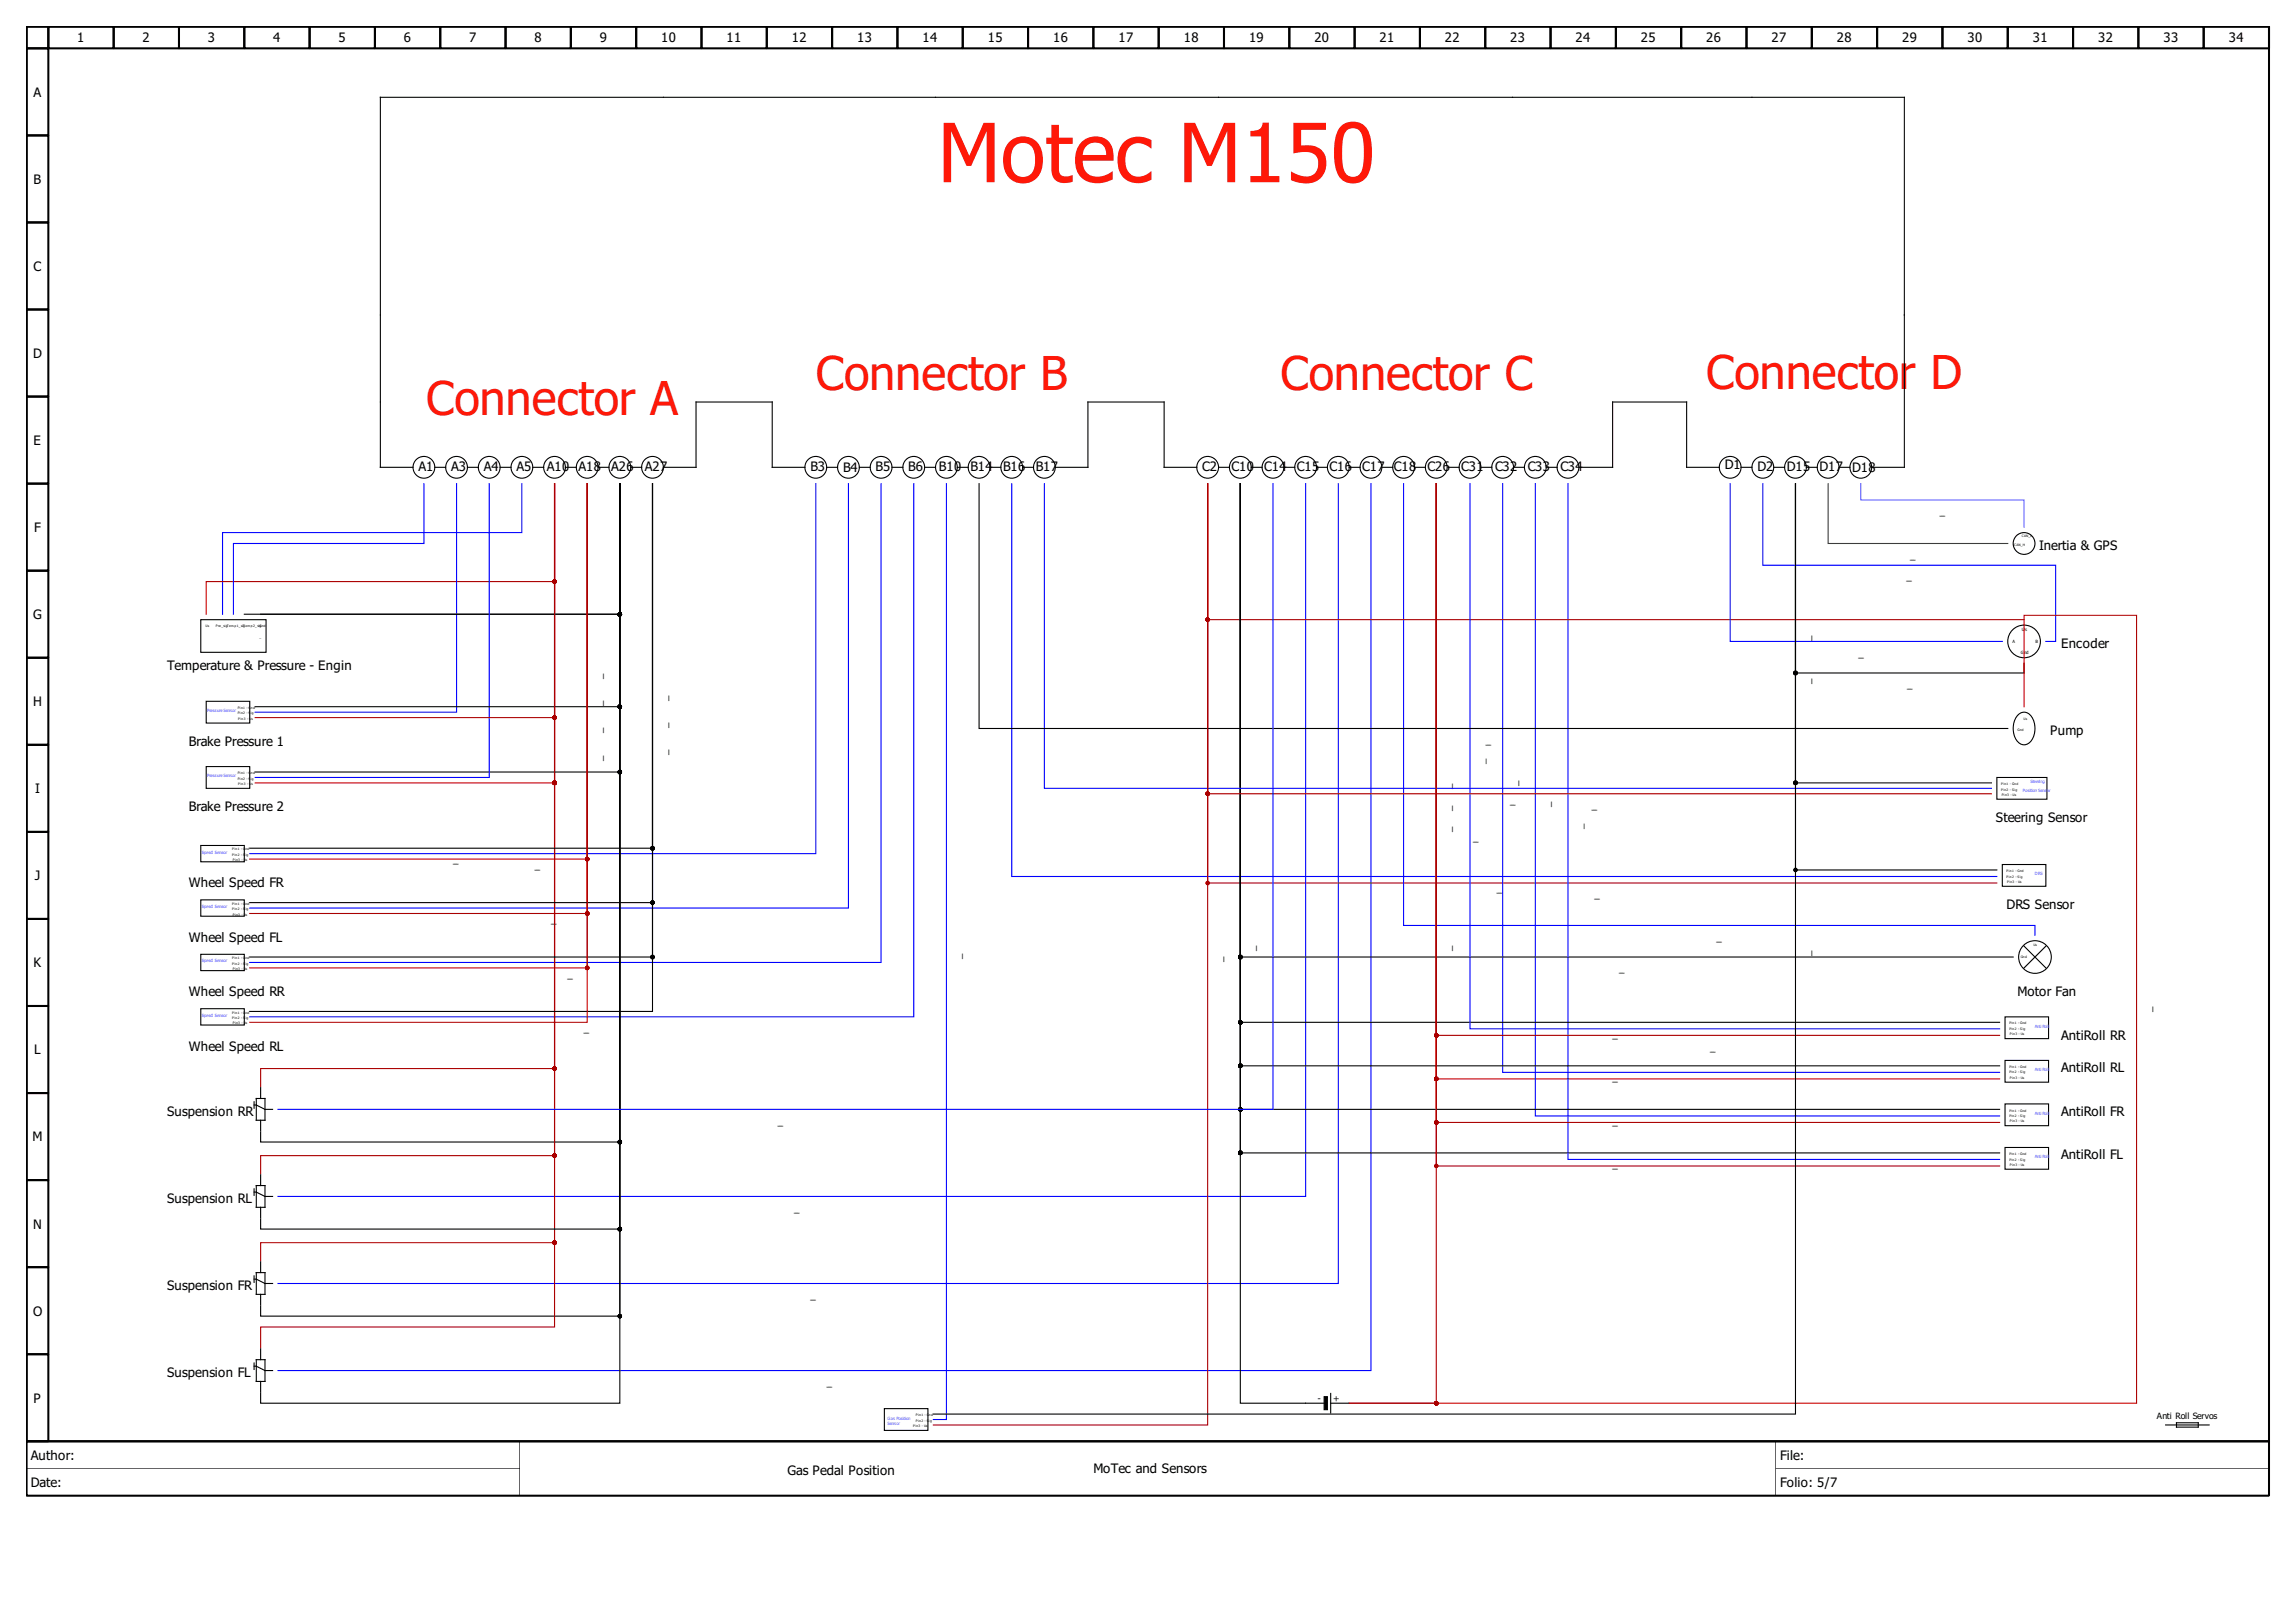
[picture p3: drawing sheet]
<svg xmlns="http://www.w3.org/2000/svg" width="297mm" height="210mm" viewBox="0 0 297 210" stroke-linecap="round" stroke-linejoin="round" font-family="sans-serif">
<defs><g id="words">
<text font-size="10.6" fill="#ff1808" x="121.3" y="23.6">Motec M150</text>
<g font-size="6.1" fill="#ff1808">
<text x="55.1" y="53.7">Connector A</text>
<text x="105.5" y="50.5">Connector B</text>
<text x="165.7" y="50.5">Connector C</text>
<text x="220.7" y="50.3">Connector</text>
<text x="249.7" y="50.3">D</text>
</g>
<g font-size="1.7">
<text x="10" y="5.5">1</text>
<text x="18.4" y="5.5">2</text>
<text x="26.9" y="5.5">3</text>
<text x="35.3" y="5.5">4</text>
<text x="43.8" y="5.5">5</text>
<text x="52.2" y="5.5">6</text>
<text x="60.7" y="5.5">7</text>
<text x="69.1" y="5.5">8</text>
<text x="77.6" y="5.5">9</text>
<text x="85.5" y="5.5">10</text>
<text x="94" y="5.5">11</text>
<text x="102.4" y="5.5">12</text>
<text x="110.9" y="5.5">13</text>
<text x="119.3" y="5.5">14</text>
<text x="127.8" y="5.5">15</text>
<text x="136.2" y="5.5">16</text>
<text x="144.7" y="5.5">17</text>
<text x="153.1" y="5.5">18</text>
<text x="161.6" y="5.5">19</text>
<text x="170" y="5.5">20</text>
<text x="178.5" y="5.5">21</text>
<text x="186.9" y="5.5">22</text>
<text x="195.4" y="5.5">23</text>
<text x="203.8" y="5.5">24</text>
<text x="212.3" y="5.5">25</text>
<text x="220.7" y="5.5">26</text>
<text x="229.2" y="5.5">27</text>
<text x="237.6" y="5.5">28</text>
<text x="246.1" y="5.5">29</text>
<text x="254.5" y="5.5">30</text>
<text x="263" y="5.5">31</text>
<text x="271.4" y="5.5">32</text>
<text x="279.9" y="5.5">33</text>
<text x="288.3" y="5.5">34</text>
<text x="4.4" y="12.5">A</text>
<text x="4.4" y="23.8">B</text>
<text x="4.4" y="35.1">C</text>
<text x="4.3" y="46.3">D</text>
<text x="4.4" y="57.6">E</text>
<text x="54.1" y="60.9">A1</text>
<text x="58.4" y="60.9">A3</text>
<text x="62.6" y="60.9">A4</text>
<text x="66.8" y="60.9">A5</text>
<text x="70.8" y="60.9">A10</text>
<text x="74.8" y="60.9">A18</text>
<text x="79.1" y="60.9">A26</text>
<text x="83.4" y="60.9">A27</text>
<text x="104.8" y="60.9">B3</text>
<text x="109.1" y="61">B4</text>
<text x="113.3" y="60.9">B5</text>
<text x="117.5" y="60.9">B6</text>
<text x="121.5" y="60.9">B10</text>
<text x="125.5" y="60.9">B14</text>
<text x="129.8" y="60.9">B16</text>
<text x="134" y="60.9">B17</text>
<text x="155.5" y="60.9">C2</text>
<text x="159.3" y="60.9">C10</text>
<text x="163.6" y="60.9">C14</text>
<text x="167.8" y="60.9">C15</text>
<text x="172" y="60.9">C16</text>
<text x="176.2" y="60.9">C17</text>
<text x="180.3" y="60.9">C18</text>
<text x="184.7" y="60.9">C26</text>
<text x="189.1" y="60.9">C31</text>
<text x="193.4" y="60.9">C32</text>
<text x="197.6" y="60.9">C33</text>
<text x="201.9" y="60.9">C34</text>
<text x="223.1" y="60.8">D1</text>
<text x="227.4" y="60.9">D2</text>
<text x="231.2" y="60.9">D15</text>
<text x="235.4" y="60.9">D17</text>
<text x="239.6" y="61">D18</text>
<text x="4.4" y="68.9">F</text>
<text x="263.8" y="71.2">Inertia &amp; GPS</text>
<text x="4.3" y="80.1">G</text>
<text x="266.6" y="83.9">Encoder</text>
<text x="21.6" y="86.7">Temperature &amp; Pressure - Engin</text>
<text x="4.3" y="91.4">H</text>
<text x="265.2" y="95.1">Pump</text>
<text x="24.4" y="96.5">Brake Pressure 1</text>
<text x="4.6" y="102.7">I</text>
<text x="24.4" y="105">Brake Pressure 2</text>
<text x="258.2" y="106.4">Steering Sensor</text>
<text x="4.5" y="113.9">J</text>
<text x="24.4" y="114.8">Wheel Speed FR</text>
<text x="259.6" y="117.7">DRS Sensor</text>
<text x="4.4" y="125.2">K</text>
<text x="24.4" y="121.9">Wheel Speed FL</text>
<text x="24.4" y="128.9">Wheel Speed RR</text>
<text x="261" y="128.9">Motor Fan</text>
<text x="4.4" y="136.5">L</text>
<text x="24.4" y="136">Wheel Speed RL</text>
<text x="266.6" y="134.6">AntiRoll RR</text>
<text x="266.6" y="138.8">AntiRoll RL</text>
<text x="4.2" y="147.7">M</text>
<text x="21.6" y="144.4">Suspension RR</text>
<text x="266.6" y="144.4">AntiRoll FR</text>
<text x="21.6" y="155.7">Suspension RL</text>
<text x="266.6" y="150">AntiRoll FL</text>
<text x="4.3" y="159">N</text>
<text x="21.6" y="166.9">Suspension FR</text>
<text x="4.3" y="170.3">O</text>
<text x="21.6" y="178.2">Suspension FL</text>
<text x="4.4" y="181.5">P</text>
<text x="4" y="188.9">Author:</text>
<text x="101.9" y="190.9">Gas Pedal Position</text>
<text x="141.5" y="190.7">MoTec and Sensors</text>
<text x="230.3" y="188.9">File:</text>
<text x="4" y="192.4">Date:</text>
<text x="230.3" y="192.4">Folio: 5/7</text>
</g>
<g font-size="1.3">
<text x="250.9" y="66.7">_</text>
<text x="246.7" y="75.1">_</text>
<text x="247.1" y="72.3">_</text>
<text x="234.3" y="82.9" transform="rotate(-90 234.3 82.9)">_</text>
<text x="77.9" y="87.9" transform="rotate(-90 77.9 87.9)">_</text>
<text x="234.3" y="88.6" transform="rotate(-90 234.3 88.6)">_</text>
<text x="240.5" y="85">_</text>
<text x="246.7" y="89.1">_</text>
<text x="77.9" y="94.9" transform="rotate(-90 77.9 94.9)">_</text>
<text x="77.9" y="91.4" transform="rotate(-90 77.9 91.4)">_</text>
<text x="86.4" y="94.2" transform="rotate(-90 86.4 94.2)">_</text>
<text x="86.4" y="90.7" transform="rotate(-90 86.4 90.7)">_</text>
<text x="77.9" y="98.4" transform="rotate(-90 77.9 98.4)">_</text>
<text x="86.4" y="97.7" transform="rotate(-90 86.4 97.7)">_</text>
<text x="192.2" y="98.9" transform="rotate(-90 192.2 98.9)">_</text>
<text x="192.2" y="96.2">_</text>
<text x="196.4" y="101.7" transform="rotate(-90 196.4 101.7)">_</text>
<text x="187.8" y="107.7" transform="rotate(-90 187.8 107.7)">_</text>
<text x="187.8" y="104.9" transform="rotate(-90 187.8 104.9)">_</text>
<text x="187.8" y="102.1" transform="rotate(-90 187.8 102.1)">_</text>
<text x="195.4" y="104">_</text>
<text x="200.6" y="104.5" transform="rotate(-90 200.6 104.5)">_</text>
<text x="204.8" y="107.3" transform="rotate(-90 204.8 107.3)">_</text>
<text x="206" y="104.7">_</text>
<text x="58.6" y="111.7">_</text>
<text x="69.2" y="112.4">_</text>
<text x="190.6" y="108.8">_</text>
<text x="71.3" y="119.5">_</text>
<text x="193.6" y="115.4">_</text>
<text x="206.3" y="116.2">_</text>
<text x="124.4" y="124.1" transform="rotate(-90 124.4 124.1)">_</text>
<text x="158.2" y="124.5" transform="rotate(-90 158.2 124.5)">_</text>
<text x="162.4" y="123.1" transform="rotate(-90 162.4 123.1)">_</text>
<text x="187.8" y="123.1" transform="rotate(-90 187.8 123.1)">_</text>
<text x="209.5" y="125.8">_</text>
<text x="222.1" y="121.7">_</text>
<text x="234.3" y="123.8" transform="rotate(-90 234.3 123.8)">_</text>
<text x="73.4" y="126.5">_</text>
<text x="278.4" y="131" transform="rotate(-90 278.4 131)">_</text>
<text x="75.5" y="133.6">_</text>
<text x="208.6" y="134.3">_</text>
<text x="221.3" y="136">_</text>
<text x="208.6" y="139.9">_</text>
<text x="100.6" y="145.5">_</text>
<text x="208.6" y="145.5">_</text>
<text x="208.6" y="151.2">_</text>
<text x="102.7" y="156.8">_</text>
<text x="104.8" y="168.1">_</text>
<text x="106.9" y="179.3">_</text>
</g>
<g font-size="1.1">
<text x="170.9" y="180.6" transform="rotate(-180 170.9 180.6)">-</text>
<text x="173.3" y="180.6" transform="rotate(-180 173.3 180.6)">+</text>
<text x="279" y="183.6">Anti Roll Servos</text>
</g>
<g font-size=".6">
<text x="260.4" y="83.1">A</text>
<text x="261.6" y="81.6">U</text>
<text x="262" y="81.6">s</text>
<text x="263.3" y="83.1">B</text>
<text x="261.4" y="84.7">Gnd</text>
</g>
<g font-size=".6" fill="#a0f">
<text x="26.8" y="92.2">Pressure Sensor</text>
<text x="26.8" y="100.6">Pressure Sensor</text>
<text x="262.7" y="101.3">Steering</text>
<text x="261.7" y="102.4">Position Sens</text>
<text x="264.8" y="102.4">or</text>
<text x="26.1" y="110.5">Speed Sensor</text>
<text x="263.3" y="113.3">DRS</text>
<text x="26.1" y="117.5">Speed Sensor</text>
<text x="26.1" y="124.6">Speed Sensor</text>
<text x="26.1" y="131.6">Speed Sensor</text>
<text x="263.3" y="133">Anti Roll</text>
<text x="263.3" y="138.6">Anti Roll</text>
<text x="263.3" y="149.9">Anti Roll</text>
<text x="263.3" y="144.3">Anti Roll</text>
<text x="114.8" y="183.7">Gas Position</text>
<text x="114.8" y="184.4">Sensor</text>
</g>
<g font-size=".4">
<text x="260.6" y="70.6">CAN_H</text>
<text x="261.6" y="69.5">CAN_L</text>
<text x="26.6" y="81.2">Us</text>
<text x="27.9" y="81.2">Pre_sigTemp1_siTemp2_siGnd</text>
<text x="31.5" y="81.2">g</text>
<text x="33.6" y="82.6">_</text>
<text x="33.6" y="81.2">g</text>
<text x="30.8" y="91.7">Pin1 - Gnd</text>
<text x="30.8" y="92.4">Pin2 - S</text>
<text x="30.8" y="93.1">Pin3 - Us</text>
<text x="32.5" y="92.4">ig</text>
<text x="261" y="94.6">Gnd</text>
<text x="261.8" y="93.1">Us</text>
<text x="30.8" y="100.2">Pin1 - Gnd</text>
<text x="30.8" y="100.9">Pin2 - S</text>
<text x="30.8" y="101.6">Pin3 - Us</text>
<text x="32.5" y="100.9">ig</text>
<text x="258.9" y="101.6">Pin1 - Gnd</text>
<text x="258.9" y="102.3">Pin2 - Sig</text>
<text x="259" y="103">Pin3 - Us</text>
<text x="30.1" y="110">Pin1 - Gnd</text>
<text x="30.1" y="110.8">Pin2 - S</text>
<text x="30.1" y="111.5">Pin3 - Us</text>
<text x="31.7" y="110.8">ig</text>
<text x="259.6" y="112.9">Pin1 - Gnd</text>
<text x="259.6" y="113.6">Pin2 - Sig</text>
<text x="30.1" y="117.1">Pin1 - Gnd</text>
<text x="30.1" y="117.8">Pin2 - S</text>
<text x="30.1" y="118.5">Pin3 - Us</text>
<text x="31.7" y="117.8">ig</text>
<text x="259.7" y="114.3">Pin3 - Us</text>
<text x="30.1" y="124.1">Pin1 - Gnd</text>
<text x="30.1" y="124.8">Pin2 - S</text>
<text x="30.1" y="125.5">Pin3 - Us</text>
<text x="31.7" y="124.8">ig</text>
<text x="261.4" y="124">Gnd</text>
<text x="263.1" y="122.4">Us</text>
<text x="30.1" y="131.2">Pin1 - Gnd</text>
<text x="30.1" y="131.9">Pin2 - S</text>
<text x="31.7" y="131.9">ig</text>
<text x="30.1" y="132.6">Pin3 - Us</text>
<text x="260" y="132.6">Pin1 - Gnd</text>
<text x="260" y="133.3">Pin2 - Sig</text>
<text x="260" y="134">Pin3 - Us</text>
<text x="260" y="138.2">Pin1 - Gnd</text>
<text x="260" y="138.9">Pin2 - Sig</text>
<text x="260" y="143.8">Pin1 - Gnd</text>
<text x="260" y="139.6">Pin3 - Us</text>
<text x="260" y="149.5">Pin1 - Gnd</text>
<text x="260" y="144.5">Pin2 - Sig</text>
<text x="260" y="145.3">Pin3 - Us</text>
<text x="260" y="150.2">Pin2 - Sig</text>
<text x="260" y="150.9">Pin3 - Us</text>
<text x="118.1" y="184.7">Pin3 - Us</text>
<text x="118.5" y="183.3">Pin1 - Gnd</text>
<text x="118.5" y="184">Pin2 - S</text>
<text x="120.2" y="184">ig</text>
</g>
</g></defs>
<g fill="#000">
<path d="M3.4 3.4h290.3v183.1l-.2 .1h-290.1zM3.4 3.4h.2v183.1h-.2v-.1h290.1v.1h-.1v-183.1h.1v.2h-290.1z"/>
<path d="M3.4 3.4h3v2.9l-.1 .1h-2.9zM3.4 3.4h.2v2.9h-.2v-.2h2.9v.2h-.2v-2.9h.2v.2h-2.9z"/>
<path d="M3.4 6.1h2.9l.1 .2v11.2l-.1 .2h-2.9v-.2zM3.4 6.3h.2v11.2h-.2v-.1h2.9v.1h-.2v-11.2h.2v.1h-2.9z"/>
<path d="M3.4 17.4h2.9l.1 .1v11.3l-.1 .1h-2.9v-.1zM3.4 17.5h.2v11.3h-.2v-.1h2.9v.1h-.2v-11.3h.2v.2h-2.9z"/>
<path d="M6.1 3.4h8.6h.1v2.9l-.1 .1h-8.4l-.2-.1zM6.3 3.4h.1v2.9h-.1v-.2h8.4v.2h-.1v-2.9h.1v.2h-8.4z"/>
<path d="M14.6 3.4h8.6h.1v2.9l-.1 .1h-8.5l-.1-.1zM14.7 3.4h.1v2.9h-.1v-.2h8.5v.2h-.2v-2.9h.2v.2h-8.5z"/>
<path d="M23 3.4h8.6h.1v2.9l-.1 .1h-8.4l-.2-.1zM23.2 3.4h.1v2.9h-.1v-.2h8.4v.2h-.1v-2.9h.1v.2h-8.4z"/>
<path d="M31.5 3.4h8.6h.1v2.9l-.1 .1h-8.5l-.1-.1zM31.6 3.4h.1v2.9h-.1v-.2h8.5v.2h-.2v-2.9h.2v.2h-8.5z"/>
<path d="M39.9 3.4h8.6h.1v2.9l-.1 .1h-8.4l-.2-.1zM40.1 3.4h.1v2.9h-.1v-.2h8.4v.2h-.1v-2.9h.1v.2h-8.4z"/>
<path d="M48.4 3.4h8.6h.1v2.9l-.1 .1h-8.5l-.1-.1zM48.5 3.4h.1v2.9h-.1v-.2h8.5v.2h-.2v-2.9h.2v.2h-8.5z"/>
<path d="M56.8 3.4h8.6h.1v2.9l-.1 .1h-8.4l-.2-.1zM57 3.4h.1v2.9h-.1v-.2h8.4v.2h-.1v-2.9h.1v.2h-8.4z"/>
<path d="M65.3 3.4h8.6h.1v2.9l-.1 .1h-8.5l-.1-.1zM65.4 3.4h.1v2.9h-.1v-.2h8.5v.2h-.2v-2.9h.2v.2h-8.5z"/>
<path d="M73.7 3.4h8.6h.1v2.9l-.1 .1h-8.4l-.2-.1zM73.9 3.4h.1v2.9h-.1v-.2h8.4v.2h-.1v-2.9h.1v.2h-8.4z"/>
<path d="M82.2 3.4h8.6h.1v2.9l-.1 .1h-8.5l-.1-.1zM82.3 3.4h.1v2.9h-.1v-.2h8.5v.2h-.2v-2.9h.2v.2h-8.5z"/>
<path d="M90.6 3.4h8.6h.1v2.9l-.1 .1h-8.4l-.2-.1zM90.8 3.4h.1v2.9h-.1v-.2h8.4v.2h-.1v-2.9h.1v.2h-8.4z"/>
<path d="M99.1 3.4h8.6h.1v2.9l-.1 .1h-8.5l-.1-.1zM99.2 3.4h.1v2.9h-.1v-.2h8.5v.2h-.2v-2.9h.2v.2h-8.5z"/>
<path d="M107.5 3.4h8.6h.1v2.9l-.1 .1h-8.4l-.2-.1zM107.7 3.4h.1v2.9h-.1v-.2h8.4v.2h-.1v-2.9h.1v.2h-8.4z"/>
<path d="M116 3.4h8.6h.1v2.9l-.1 .1h-8.5l-.1-.1zM116.1 3.4h.1v2.9h-.1v-.2h8.5v.2h-.2v-2.9h.2v.2h-8.5z"/>
<path d="M124.4 3.4h8.6h.1v2.9l-.1 .1h-8.4l-.2-.1zM124.6 3.4h.1v2.9h-.1v-.2h8.4v.2h-.1v-2.9h.1v.2h-8.4z"/>
<path d="M132.9 3.4h8.6h.1v2.9l-.1 .1h-8.5l-.1-.1zM133 3.4h.1v2.9h-.1v-.2h8.5v.2h-.2v-2.9h.2v.2h-8.5z"/>
<path d="M141.3 3.4h8.6h.1v2.9l-.1 .1h-8.4l-.2-.1zM141.5 3.4h.1v2.9h-.1v-.2h8.4v.2h-.1v-2.9h.1v.2h-8.4z"/>
<path d="M149.8 3.4h8.6h.1v2.9l-.1 .1h-8.5l-.1-.1zM149.9 3.4h.1v2.9h-.1v-.2h8.5v.2h-.2v-2.9h.2v.2h-8.5z"/>
<path d="M158.2 3.4h8.6h.1v2.9l-.1 .1h-8.4l-.2-.1zM158.4 3.4h.1v2.9h-.1v-.2h8.4v.2h-.1v-2.9h.1v.2h-8.4z"/>
<path d="M166.7 3.4h8.6h.1v2.9l-.1 .1h-8.5l-.1-.1zM166.8 3.4h.1v2.9h-.1v-.2h8.5v.2h-.2v-2.9h.2v.2h-8.5z"/>
<path d="M175.1 3.4h8.6h.1v2.9l-.1 .1h-8.4l-.2-.1zM175.3 3.4h.1v2.9h-.1v-.2h8.4v.2h-.1v-2.9h.1v.2h-8.4z"/>
<path d="M183.6 3.4h8.6h.1v2.9l-.1 .1h-8.5l-.1-.1zM183.7 3.4h.1v2.9h-.1v-.2h8.5v.2h-.2v-2.9h.2v.2h-8.5z"/>
<path d="M192 3.4h8.6h.1v2.9l-.1 .1h-8.4l-.2-.1zM192.2 3.4h.1v2.9h-.1v-.2h8.4v.2h-.1v-2.9h.1v.2h-8.4z"/>
<path d="M200.5 3.4h8.5h.2v2.9l-.2 .1h-8.4l-.1-.1zM200.6 3.4h.1v2.9h-.1v-.2h8.4v.2h-.1v-2.9h.1v.2h-8.4z"/>
<path d="M208.9 3.4h8.6h.1v2.9l-.1 .1h-8.5l-.1-.1zM209 3.4h.2v2.9h-.2v-.2h8.5v.2h-.1v-2.9h.1v.2h-8.5z"/>
<path d="M217.4 3.4h8.5h.2v2.9l-.2 .1h-8.4l-.1-.1zM217.5 3.4h.1v2.9h-.1v-.2h8.4v.2h-.1v-2.9h.1v.2h-8.4z"/>
<path d="M225.8 3.4h8.6h.1v2.9l-.1 .1h-8.5l-.1-.1zM225.9 3.4h.2v2.9h-.2v-.2h8.5v.2h-.1v-2.9h.1v.2h-8.5z"/>
<path d="M234.3 3.4h8.5h.2v2.9l-.2 .1h-8.4l-.1-.1zM234.4 3.4h.1v2.9h-.1v-.2h8.4v.2h-.1v-2.9h.1v.2h-8.4z"/>
<path d="M242.7 3.4h8.6h.1v2.9l-.1 .1h-8.5l-.1-.1zM242.8 3.4h.2v2.9h-.2v-.2h8.5v.2h-.1v-2.9h.1v.2h-8.5z"/>
<path d="M251.2 3.4h8.5h.2v2.9l-.2 .1h-8.4l-.1-.1zM251.3 3.4h.1v2.9h-.1v-.2h8.4v.2h-.1v-2.9h.1v.2h-8.4z"/>
<path d="M259.6 3.4h8.6h.1v2.9l-.1 .1h-8.5l-.1-.1zM259.7 3.4h.2v2.9h-.2v-.2h8.5v.2h-.1v-2.9h.1v.2h-8.5z"/>
<path d="M268.1 3.4h8.5h.2v2.9l-.2 .1h-8.4l-.1-.1zM268.2 3.4h.1v2.9h-.1v-.2h8.4v.2h-.1v-2.9h.1v.2h-8.4z"/>
<path d="M276.5 3.4h8.6h.1v2.9l-.1 .1h-8.5l-.1-.1zM276.6 3.4h.2v2.9h-.2v-.2h8.5v.2h-.1v-2.9h.1v.2h-8.5z"/>
<path d="M285 3.4h8.5h.2v2.9l-.2 .1h-8.4l-.1-.1zM285.1 3.4h.1v2.9h-.1v-.2h8.4v.2h-.1v-2.9h.1v.2h-8.4z"/>
<path d="M3.4 28.7h2.9l.1 .1v11.3l-.1 .1h-2.9v-.1zM3.4 28.8h.2v11.3h-.2v-.2h2.9v.2h-.2v-11.3h.2v.1h-2.9z"/>
<path d="M3.4 39.9h2.9l.1 .2v11.2l-.1 .2h-2.9v-.2zM3.4 40.1h.2v11.2h-.2v-.1h2.9v.1h-.2v-11.2h.2v.1h-2.9z"/>
<path d="M3.4 51.2h2.9l.1 .1v11.3l-.1 .1h-2.9v-.1zM3.4 51.3h.2v11.3h-.2v-.1h2.9v.1h-.2v-11.3h.2v.2h-2.9z"/>
<path d="M3.4 62.5h2.9l.1 .1v11.3l-.1 .1h-2.9v-.1zM3.4 62.6h.2v11.3h-.2v-.2h2.9v.2h-.2v-11.3h.2v.1h-2.9z"/>
<path d="M3.4 73.7h2.9l.1 .2v11.2l-.1 .2h-2.9v-.2zM3.4 73.9h.2v11.2h-.2v-.1h2.9v.1h-.2v-11.2h.2v.1h-2.9z"/>
<path d="M3.4 85h2.9l.1 .1v11.3l-.1 .1h-2.9v-.1zM3.4 85.1h.2v11.3h-.2v-.1h2.9v.1h-.2v-11.3h.2v.2h-2.9z"/>
<path d="M3.4 96.3h2.9l.1 .1v11.3l-.1 .1h-2.9v-.1zM3.4 96.4h.2v11.3h-.2v-.2h2.9v.2h-.2v-11.3h.2v.1h-2.9z"/>
<path d="M3.4 107.5h2.9l.1 .2v11.2l-.1 .2h-2.9v-.2zM3.4 107.7h.2v11.2h-.2v-.1h2.9v.1h-.2v-11.2h.2v.1h-2.9z"/>
<path d="M3.4 118.8h2.9l.1 .1v11.3l-.1 .1h-2.9v-.1zM3.4 118.9h.2v11.3h-.2v-.1h2.9v.1h-.2v-11.3h.2v.2h-2.9z"/>
<path d="M3.4 130.1h2.9l.1 .1v11.3l-.1 .1h-2.9v-.1zM3.4 130.2h.2v11.3h-.2v-.2h2.9v.2h-.2v-11.3h.2v.1h-2.9z"/>
<path d="M3.4 141.3h2.9l.1 .2v11.2l-.1 .2h-2.9v-.2zM3.4 141.5h.2v11.2h-.2v-.1h2.9v.1h-.2v-11.2h.2v.1h-2.9z"/>
<path d="M3.4 152.6h2.9l.1 .1v11.3l-.1 .1h-2.9v-.1zM3.4 152.7h.2v11.3h-.2v-.1h2.9v.1h-.2v-11.3h.2v.2h-2.9z"/>
<path d="M3.4 163.9h2.9l.1 .1v11.3l-.1 .1h-2.9v-.1zM3.4 164h.2v11.3h-.2v-.2h2.9v.2h-.2v-11.3h.2v.1h-2.9z"/>
<path d="M3.4 175.1h2.9l.1 .2v11.2l-.1 .1h-2.9v-.1zM3.4 175.3h.2v11.2h-.2v-.1h2.9v.1h-.2v-11.2h.2v.1h-2.9z"/>
<path d="M3.4 186.4h290.1l.2 .1v7.1l-.2 .1h-290.1zM3.4 186.5h.2v7.1h-.2v-.2h290.1v.2h-.1v-7.1h.1v.1h-290.1z"/>
<path d="M3.4 186.5h63.8v3.6h-63.8zM3.4 186.5v3.5h63.8v-3.5z"/>
<path d="M3.4 186.5h63.8v3.6h-63.8zM3.4 186.5v3.5h63.8v-3.5z"/>
<path d="M3.4 190h63.8v3.6h-63.8zM3.4 190v3.6h63.8v-3.6z"/>
<path d="M3.4 190h63.8v3.6h-63.8zM3.4 190v3.6h63.8v-3.6z"/>
<path d="M67.2 186.5h162.6v7.1h-162.6zM67.2 186.5v7.1h162.6v-7.1z"/>
<path d="M67.2 186.5h162.6v7.1h-162.6zM67.2 186.5v7.1h162.6v-7.1z"/>
<path d="M229.7 186.5h63.9v3.6h-63.9zM229.8 186.5v3.5h63.7v-3.5z"/>
<path d="M229.7 186.5h63.9v3.6h-63.9zM229.8 186.5v3.5h63.7v-3.5z"/>
<path d="M229.7 190h63.9v3.6h-63.9zM229.8 190v3.6h63.7v-3.6z"/>
<path d="M229.7 190h63.9v3.6h-63.9zM229.8 190v3.6h63.7v-3.6z"/>
</g>
<g fill="none" stroke="#000" stroke-width=".14">
<path d="M53.4 60.5h-4.2v-47.9h197.2v47.9h-4.3M56.3 60.5h1.4M60.5 60.5h1.4M64.7 60.5h1.4M68.9 60.5h1.4M73.1 60.5h1.5M77.4 60.5h1.4M80.2 62.6v16.9h-46.5M80.2 62.6v16.9h-48.6M80.2 62.6v107.7h-46.5v-1.2M80.2 62.6v85.2h-46.5v-1.3M80.2 62.6v37.3h-47.2"/>
<path d="M80.2 62.6v96.5h-46.5v-1.3M80.2 62.6v119h-46.5v-1.3M80.2 62.6v28.9h-47.2M81.6 60.5h1.4M84.4 62.6v47.2h-52.1M84.4 62.6v61.2h-52.1M84.4 62.6v68.3h-52.1M84.4 62.6v54.2h-52.1M85.8 60.5h4.2v-8.5h9.9v8.5h4.2M106.9 60.5h1.5M111.2 60.5h1.4M115.4 60.5h1.4"/>
<path d="M119.6 60.5h1.4M123.8 60.5h1.5M126.7 62.6v31.7h133M128.1 60.5h1.4M132.3 60.5h1.4M136.5 60.5h4.2v-8.5h9.9v8.5h4.2M157.6 60.5h1.5M160.5 62.6v119h10.8M160.5 62.6v86.6h98.2M160.5 62.6v61.2h100M160.5 62.6v75.3h98.2M160.5 62.6v69.7h98.2"/>
<path d="M160.5 62.6v81h98.2M161.9 60.5h1.4M166.1 60.5h1.4M170.3 60.5h1.4M174.5 60.5h1.5M178.8 60.5h1.4M183 60.5h1.4M187.4 60.5h1.4M191.6 60.5h1.4M195.8 60.5h1.4M200 60.5h1.4M204.4 60.5h4.2v-8.5h9.6v8.5h4.2"/>
<path d="M225.2 60.5h1.5M229.5 60.5h1.4M232.3 62.6v50h26M232.3 62.6v24.5h29.6v-1.3M232.3 62.6v38.7h25.3M232.3 62.6v120.4h-111.6M233.7 60.5h1.4M237.9 60.5h1.4M26 80.2h8.4v4.2h-8.4zM26.7 90.8h5.6v2.8h-5.6zM26.7 99.2h5.6v2.8h-5.6zM261.1 92.5a1.19 1.19 0 0 1 2 .7 2.57 2.57 0 0 1-.9 3.1 1.23 1.23 0 0 1-1.6-1 2.76 2.76 0 0 1 .5-2.8z"/>
<path d="M26 109.4h5.6v2.1h-5.6zM26 116.5h5.6v2.1h-5.6zM258.3 100.6h6.5v2.8h-6.5zM259 111.9h5.7v2.8h-5.7zM26 123.5h5.6v2.1h-5.6zM26 130.5h5.6v2.1h-5.6zM259.4 131.6h5.6v2.8h-5.6zM259.4 137.2h5.6v2.8h-5.6zM261.9 122.4l2.8 2.9M264.7 122.4l-2.8 2.9M32.9 143h.3l1.1 .6h1M32.9 142.6v.8"/>
<path d="M32.9 153.8v.9M32.9 154.3h.3l1.1 .5h1M33.2 142.2h1.1v2.8h-1.1zM33.2 153.4h1.1v2.8h-1.1zM33.7 140.7v1.5M33.7 145v1.4M33.7 152v1.4M33.7 156.2v1.4M259.4 148.5h5.6v2.8h-5.6zM259.4 142.9h5.6v2.8h-5.6zM32.9 165.1v.9M32.9 176.4v.8"/>
<path d="M32.9 165.5h.3l1.1 .6h1M32.9 176.8h.3l1.1 .6h1M33.2 164.7h1.1v2.8h-1.1zM33.2 176h1.1v2.8h-1.1zM33.7 163.3v1.4M33.7 167.5v1.4M33.7 174.5v1.5M33.7 178.8v1.4M114.4 182.3h5.6v2.8h-5.6zM172.2 181.6h2.3M172.2 180.3v2.6M280.2 184.4h5.6"/>
<path d="M281.6 184.1h2.8v.6h-2.8z"/>
<circle cx="54.8" cy="60.5" r="1.41"/>
<circle cx="59.1" cy="60.5" r="1.41"/>
<circle cx="63.3" cy="60.5" r="1.41"/>
<circle cx="67.5" cy="60.5" r="1.41"/>
<circle cx="71.7" cy="60.5" r="1.41"/>
<circle cx="76" cy="60.5" r="1.41"/>
<circle cx="80.2" cy="60.5" r="1.41"/>
<circle cx="84.4" cy="60.5" r="1.41"/>
<circle cx="105.5" cy="60.5" r="1.41"/>
<circle cx="109.8" cy="60.5" r="1.41"/>
<circle cx="114" cy="60.5" r="1.41"/>
<circle cx="118.2" cy="60.5" r="1.41"/>
<circle cx="122.4" cy="60.5" r="1.41"/>
<circle cx="126.7" cy="60.5" r="1.41"/>
<circle cx="130.9" cy="60.5" r="1.41"/>
<circle cx="135.1" cy="60.5" r="1.41"/>
<circle cx="156.2" cy="60.5" r="1.41"/>
<circle cx="160.5" cy="60.5" r="1.41"/>
<circle cx="164.7" cy="60.5" r="1.41"/>
<circle cx="168.9" cy="60.5" r="1.41"/>
<circle cx="173.1" cy="60.5" r="1.41"/>
<circle cx="177.4" cy="60.5" r="1.41"/>
<circle cx="181.6" cy="60.5" r="1.41"/>
<circle cx="185.8" cy="60.5" r="1.41"/>
<circle cx="190.2" cy="60.5" r="1.41"/>
<circle cx="194.4" cy="60.5" r="1.41"/>
<circle cx="198.6" cy="60.5" r="1.41"/>
<circle cx="202.9" cy="60.5" r="1.41"/>
<circle cx="223.8" cy="60.5" r="1.41"/>
<circle cx="228.1" cy="60.5" r="1.41"/>
<circle cx="232.3" cy="60.5" r="1.41"/>
<circle cx="236.5" cy="60.5" r="1.41"/>
<circle cx="240.7" cy="60.5" r="1.41"/>
<circle cx="261.9" cy="70.3" r="1.41"/>
<circle cx="261.9" cy="83" r="2.11"/>
<circle cx="263.3" cy="123.8" r="2.11"/>
</g>
<g fill="#000" stroke="#000" stroke-width=".14">
<path d="M171.3 180.7h.4v1.7h-.4z" fill-rule="evenodd"/>
<circle cx="80.2" cy="79.5" r=".21"/>
<circle cx="80.2" cy="99.9" r=".21"/>
<circle cx="80.2" cy="91.5" r=".21"/>
<circle cx="232.3" cy="87.1" r=".21"/>
<circle cx="84.4" cy="116.8" r=".21"/>
<circle cx="84.4" cy="109.8" r=".21"/>
<circle cx="232.3" cy="101.3" r=".21"/>
<circle cx="232.3" cy="112.6" r=".21"/>
<circle cx="84.4" cy="123.8" r=".21"/>
<circle cx="160.5" cy="123.8" r=".21"/>
<circle cx="160.5" cy="137.9" r=".21"/>
<circle cx="160.5" cy="132.3" r=".21"/>
<circle cx="80.2" cy="147.8" r=".21"/>
<circle cx="80.2" cy="159.1" r=".21"/>
<circle cx="160.5" cy="149.2" r=".21"/>
<circle cx="160.5" cy="143.6" r=".21"/>
<circle cx="80.2" cy="170.3" r=".21"/>
</g>
<g fill="none" stroke="#00f" stroke-width=".14">
<path d="M54.8 62.6v7.7h-24.6v9.2M59.1 62.6v29.6h-26.1M63.3 62.6v38h-30.3M67.5 62.6v6.3h-38.7v10.6M105.5 62.6v47.9h-73.2M109.8 62.6v54.9h-77.5M114 62.6v62h-81.7M118.2 62.6v69h-85.9M122.4 62.6v121.1h-1.7M130.9 62.6v50.8h127.4M135.1 62.6v39.4h122.5M164.7 62.6v81h-128.7"/>
<path d="M168.9 62.6v92.2h-132.9M173.1 62.6v103.5h-137.1M177.4 62.6v114.8h-141.4M181.6 62.6v57.2h81.7v1.2M190.2 62.6v70.5h68.5M194.4 62.6v76.2h64.3M198.6 62.6v81.8h60.1M202.9 62.6v87.4h55.8M223.8 62.6v20.4h35.2M228.1 62.6v10.5h37.8v9.9h-1.2"/>
</g>
<g fill="none" stroke="#a00" stroke-width=".14">
<path d="M71.7 62.6v12.7h-45v4.2M71.7 62.6v109.1h-38v2.7M71.7 62.6v98.2h-38v2.3M71.7 62.6v86.9h-38v2.4M71.7 62.6v75.7h-38v2.3M71.7 62.6v38.7h-38.7M71.7 62.6v30.3h-38.7M76 62.6v55.6h-43.7M76 62.6v62.7h-43.7M76 62.6v69.7h-43.7M76 62.6v48.6h-43.7M156.2 62.6v51.7h102.1"/>
<path d="M156.2 62.6v17.6h105.7M156.2 62.6v40.1h101.4M156.2 62.6v121.8h-35.5M185.8 62.6v77h72.9M185.8 62.6v82.7h72.9M185.8 62.6v119h-11.3h101.9v-102h-14.5v11.9M185.8 62.6v88.3h72.9M185.8 62.6v71.4h72.9"/>
</g>
<g fill="#a00" stroke="#a00" stroke-width=".14">
<circle cx="156.2" cy="114.3" r=".21"/>
<circle cx="71.7" cy="75.3" r=".21"/>
<circle cx="185.8" cy="139.6" r=".21"/>
<circle cx="156.2" cy="80.2" r=".21"/>
<circle cx="185.8" cy="145.3" r=".21"/>
<circle cx="185.8" cy="150.9" r=".21"/>
<circle cx="185.8" cy="134" r=".21"/>
<circle cx="156.2" cy="102.7" r=".21"/>
<circle cx="71.7" cy="160.8" r=".21"/>
<circle cx="71.7" cy="149.5" r=".21"/>
<circle cx="71.7" cy="138.3" r=".21"/>
<circle cx="71.7" cy="101.3" r=".21"/>
<circle cx="71.7" cy="92.9" r=".21"/>
<circle cx="185.8" cy="181.6" r=".21"/>
<circle cx="76" cy="118.2" r=".21"/>
<circle cx="76" cy="125.3" r=".21"/>
<circle cx="76" cy="111.2" r=".21"/>
</g>
<path d="M236.5 62.6v7.7h23.2" fill="none" stroke="#0a0" stroke-width=".14"/>
<path d="M240.7 62.6v2.1h21.2v3.5" fill="none" stroke="#a0f" stroke-width=".14"/>
<use href="#words"/>
</svg>
